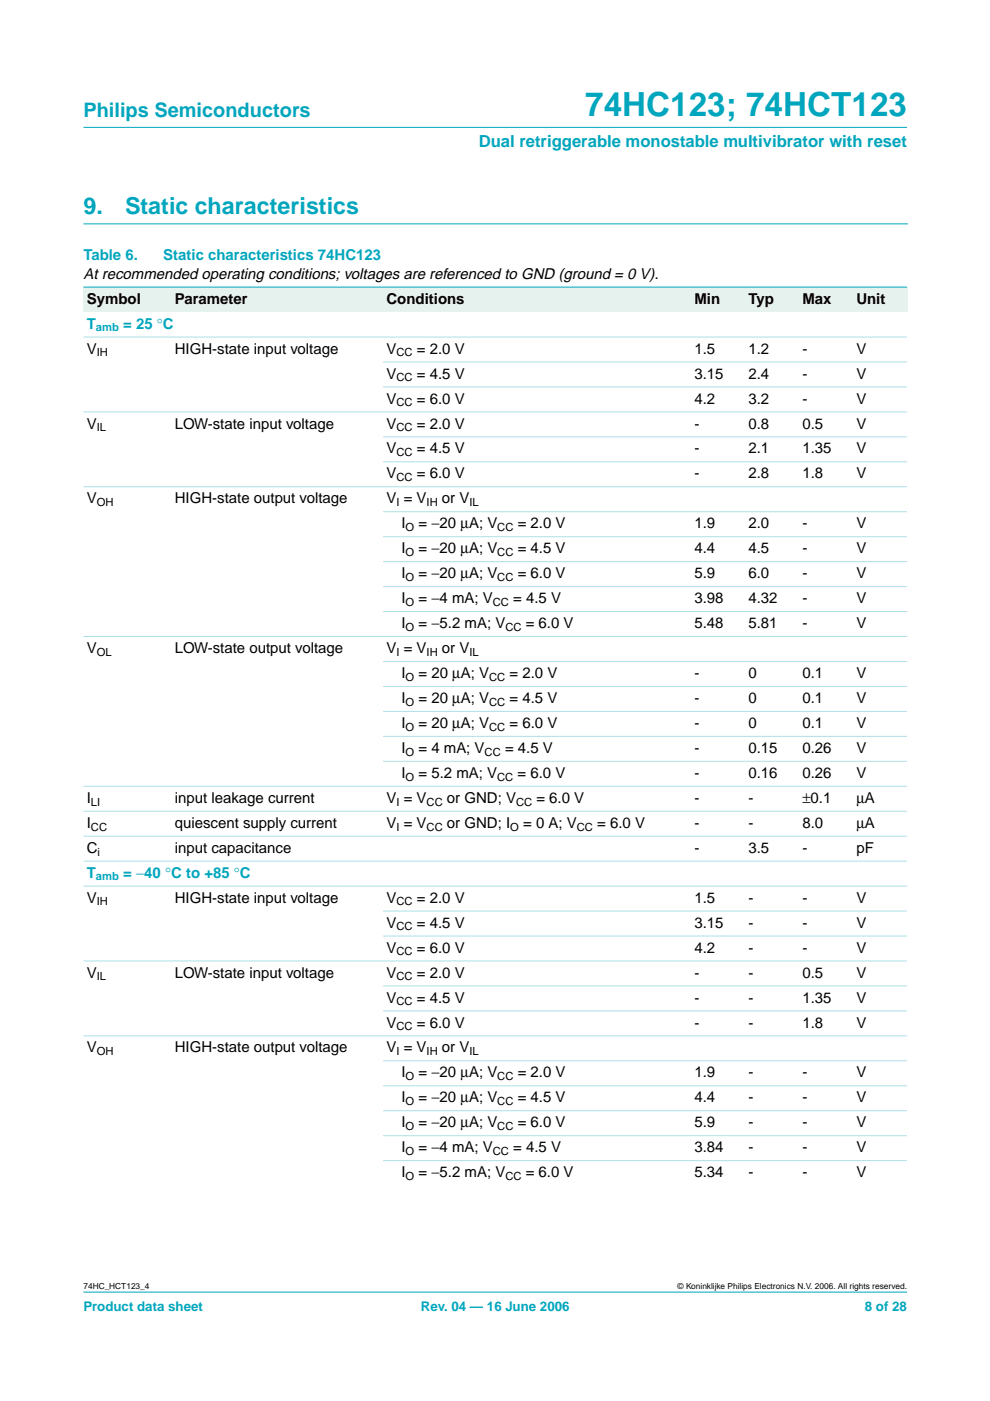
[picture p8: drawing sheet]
<svg xmlns="http://www.w3.org/2000/svg" width="210mm" height="297mm" viewBox="0 0 210 297" stroke-linecap="round" stroke-linejoin="round" font-family="sans-serif">
<defs><g id="words">
<text font-size="7.1" fill="#00a6bd" x="124.1" y="24.7">74HC123; 74HCT123</text>
<g font-size="4.9" fill="#00a6bd">
<text x="17.7" y="45.5">9.</text>
<text x="26.5" y="45.5">Static characteristics</text>
</g>
<text font-size="4.2" fill="#00a6bd" x="17.7" y="24.9">Philips Semiconductors</text>
<text font-size="3.5" fill="#00a6bd" x="101.5" y="31.1">Dual retriggerable monostable multivibrator with reset</text>
<g font-size="3.2" fill="#00a6bd">
<text x="17.7" y="55.2">Table 6.</text>
<text x="34.6" y="55.2">Static characteristics 74HC123</text>
<text x="18.4" y="69.7">T</text>
<text x="26.1" y="69.7">= 25 °C</text>
<text x="18.4" y="186.1">T</text>
<text x="26.1" y="186.1">= −40 °C to +85 °C</text>
</g>
<g font-size="3.2">
<text x="17.7" y="59.1">At recommended operating conditions; voltages are referenced to GND (ground = 0 V).</text>
<text x="18.4" y="64.4">Symbol</text>
<text x="37.1" y="64.4">Parameter</text>
<text x="81.9" y="64.4">Conditions</text>
<text x="147.2" y="64.4">Min</text>
<text x="158.7" y="64.4">Typ</text>
<text x="170.1" y="64.4">Max</text>
<text x="181.6" y="64.4">Unit</text>
<text x="18.4" y="75">V</text>
<text x="37.1" y="75">HIGH-state input voltage</text>
<text x="81.9" y="75">V</text>
<text x="88.4" y="75">= 2.0 V</text>
<text x="147.2" y="75">1.5</text>
<text x="158.7" y="75">1.2</text>
<text x="170.1" y="75">-</text>
<text x="181.6" y="75">V</text>
<text x="81.9" y="80.3">V</text>
<text x="88.4" y="80.3">= 4.5 V</text>
<text x="147.2" y="80.3">3.15</text>
<text x="158.7" y="80.3">2.4</text>
<text x="170.1" y="80.3">-</text>
<text x="181.6" y="80.3">V</text>
<text x="81.9" y="85.6">V</text>
<text x="88.4" y="85.6">= 6.0 V</text>
<text x="147.2" y="85.6">4.2</text>
<text x="158.7" y="85.6">3.2</text>
<text x="170.1" y="85.6">-</text>
<text x="181.6" y="85.6">V</text>
<text x="18.4" y="90.9">V</text>
<text x="37.1" y="90.9">LOW-state input voltage</text>
<text x="81.9" y="90.9">V</text>
<text x="88.4" y="90.9">= 2.0 V</text>
<text x="147.2" y="90.9">-</text>
<text x="158.7" y="90.9">0.8</text>
<text x="170.1" y="90.9">0.5</text>
<text x="181.6" y="90.9">V</text>
<text x="81.9" y="96.1">V</text>
<text x="81.9" y="101.4">V</text>
<text x="88.4" y="96.1">= 4.5 V</text>
<text x="88.4" y="101.4">= 6.0 V</text>
<text x="147.2" y="96.1">-</text>
<text x="147.2" y="101.4">-</text>
<text x="158.7" y="96.1">2.1</text>
<text x="158.7" y="101.4">2.8</text>
<text x="170.1" y="96.1">1.35</text>
<text x="170.1" y="101.4">1.8</text>
<text x="181.6" y="96.1">V</text>
<text x="181.6" y="101.4">V</text>
<text x="18.4" y="106.7">V</text>
<text x="37.1" y="106.7">HIGH-state output voltage</text>
<text x="81.9" y="106.7">V = V</text>
<text x="93.7" y="106.7">or V</text>
<text x="85.1" y="112">I</text>
<text x="88.7" y="112">= −20 µA; V</text>
<text x="109.8" y="112">= 2.0 V</text>
<text x="147.2" y="112">1.9</text>
<text x="158.7" y="112">2.0</text>
<text x="170.1" y="112">-</text>
<text x="181.6" y="112">V</text>
<text x="85.1" y="117.3">I</text>
<text x="88.7" y="117.3">= −20 µA; V</text>
<text x="109.8" y="117.3">= 4.5 V</text>
<text x="147.2" y="117.3">4.4</text>
<text x="158.7" y="117.3">4.5</text>
<text x="170.1" y="117.3">-</text>
<text x="181.6" y="117.3">V</text>
<text x="85.1" y="122.6">I</text>
<text x="88.7" y="122.6">= −20 µA; V</text>
<text x="109.8" y="122.6">= 6.0 V</text>
<text x="147.2" y="122.6">5.9</text>
<text x="158.7" y="122.6">6.0</text>
<text x="170.1" y="122.6">-</text>
<text x="181.6" y="122.6">V</text>
<text x="85.1" y="127.9">I</text>
<text x="88.7" y="127.9">= −4 mA; V</text>
<text x="108.8" y="127.9">= 4.5 V</text>
<text x="147.2" y="127.9">3.98</text>
<text x="158.7" y="127.9">4.32</text>
<text x="170.1" y="127.9">-</text>
<text x="181.6" y="127.9">V</text>
<text x="85.1" y="133.2">I</text>
<text x="88.7" y="133.2">= −5.2 mA; V</text>
<text x="111.5" y="133.2">= 6.0 V</text>
<text x="147.2" y="133.2">5.48</text>
<text x="158.7" y="133.2">5.81</text>
<text x="170.1" y="133.2">-</text>
<text x="181.6" y="133.2">V</text>
<text x="18.4" y="138.5">V</text>
<text x="37.1" y="138.5">LOW-state output voltage</text>
<text x="81.9" y="138.5">V = V</text>
<text x="85.1" y="143.8">I</text>
<text x="88.7" y="143.8">= 20 µA; V</text>
<text x="93.7" y="138.5">or V</text>
<text x="108" y="143.8">= 2.0 V</text>
<text x="147.2" y="143.8">-</text>
<text x="158.7" y="143.8">0</text>
<text x="170.1" y="143.8">0.1</text>
<text x="181.6" y="143.8">V</text>
<text x="85.1" y="149.1">I</text>
<text x="88.7" y="149.1">= 20 µA; V</text>
<text x="108" y="149.1">= 4.5 V</text>
<text x="147.2" y="149.1">-</text>
<text x="158.7" y="149.1">0</text>
<text x="170.1" y="149.1">0.1</text>
<text x="181.6" y="149.1">V</text>
<text x="85.1" y="154.4">I</text>
<text x="88.7" y="154.4">= 20 µA; V</text>
<text x="108" y="154.4">= 6.0 V</text>
<text x="147.2" y="154.4">-</text>
<text x="158.7" y="154.4">0</text>
<text x="170.1" y="154.4">0.1</text>
<text x="181.6" y="154.4">V</text>
<text x="85.1" y="159.6">I</text>
<text x="88.7" y="159.6">= 4 mA; V</text>
<text x="107.1" y="159.6">= 4.5 V</text>
<text x="147.2" y="159.6">-</text>
<text x="158.7" y="159.6">0.15</text>
<text x="170.1" y="159.6">0.26</text>
<text x="181.6" y="159.6">V</text>
<text x="85.1" y="164.9">I</text>
<text x="88.7" y="164.9">= 5.2 mA; V</text>
<text x="109.7" y="164.9">= 6.0 V</text>
<text x="147.2" y="164.9">-</text>
<text x="158.7" y="164.9">0.16</text>
<text x="170.1" y="164.9">0.26</text>
<text x="181.6" y="164.9">V</text>
<text x="18.4" y="170.2">I</text>
<text x="37.1" y="170.2">input leakage current</text>
<text x="81.9" y="170.2">V = V</text>
<text x="94.8" y="170.2">or GND; V</text>
<text x="113.7" y="170.2">= 6.0 V</text>
<text x="147.2" y="170.2">-</text>
<text x="158.7" y="170.2">-</text>
<text x="170.1" y="170.2">±0.1</text>
<text x="181.6" y="170.2">µA</text>
<text x="18.4" y="175.5">I</text>
<text x="37.1" y="175.5">quiescent supply current</text>
<text x="81.9" y="175.5">V = V</text>
<text x="94.8" y="175.5">or GND; I</text>
<text x="110.9" y="175.5">= 0 A; V</text>
<text x="126.6" y="175.5">= 6.0 V</text>
<text x="147.2" y="175.5">-</text>
<text x="158.7" y="175.5">-</text>
<text x="170.1" y="175.5">8.0</text>
<text x="181.6" y="175.5">µA</text>
<text x="18.4" y="180.8">C</text>
<text x="37.1" y="180.8">input capacitance</text>
<text x="147.2" y="180.8">-</text>
<text x="158.7" y="180.8">3.5</text>
<text x="170.1" y="180.8">-</text>
<text x="181.6" y="180.8">pF</text>
<text x="18.4" y="191.4">V</text>
<text x="37.1" y="191.4">HIGH-state input voltage</text>
<text x="81.9" y="191.4">V</text>
<text x="88.4" y="191.4">= 2.0 V</text>
<text x="147.2" y="191.4">1.5</text>
<text x="158.7" y="191.4">-</text>
<text x="170.1" y="191.4">-</text>
<text x="181.6" y="191.4">V</text>
<text x="81.9" y="196.7">V</text>
<text x="88.4" y="196.7">= 4.5 V</text>
<text x="147.2" y="196.7">3.15</text>
<text x="158.7" y="196.7">-</text>
<text x="170.1" y="196.7">-</text>
<text x="181.6" y="196.7">V</text>
<text x="81.9" y="202">V</text>
<text x="88.4" y="202">= 6.0 V</text>
<text x="147.2" y="202">4.2</text>
<text x="158.7" y="202">-</text>
<text x="170.1" y="202">-</text>
<text x="181.6" y="202">V</text>
<text x="18.4" y="207.3">V</text>
<text x="37.1" y="207.3">LOW-state input voltage</text>
<text x="81.9" y="207.3">V</text>
<text x="88.4" y="207.3">= 2.0 V</text>
<text x="147.2" y="207.3">-</text>
<text x="158.7" y="207.3">-</text>
<text x="170.1" y="207.3">0.5</text>
<text x="181.6" y="207.3">V</text>
<text x="81.9" y="212.6">V</text>
<text x="88.4" y="212.6">= 4.5 V</text>
<text x="147.2" y="212.6">-</text>
<text x="158.7" y="212.6">-</text>
<text x="170.1" y="212.6">1.35</text>
<text x="181.6" y="212.6">V</text>
<text x="81.9" y="217.9">V</text>
<text x="88.4" y="217.9">= 6.0 V</text>
<text x="147.2" y="217.9">-</text>
<text x="158.7" y="217.9">-</text>
<text x="170.1" y="217.9">1.8</text>
<text x="181.6" y="217.9">V</text>
<text x="18.4" y="223.1">V</text>
<text x="37.1" y="223.1">HIGH-state output voltage</text>
<text x="81.9" y="223.1">V = V</text>
<text x="93.7" y="223.1">or V</text>
<text x="85.1" y="233.7">I</text>
<text x="85.1" y="228.4">I</text>
<text x="88.7" y="228.4">= −20 µA; V</text>
<text x="88.7" y="233.7">= −20 µA; V</text>
<text x="109.8" y="228.4">= 2.0 V</text>
<text x="109.8" y="233.7">= 4.5 V</text>
<text x="147.2" y="228.4">1.9</text>
<text x="147.2" y="233.7">4.4</text>
<text x="158.7" y="228.4">-</text>
<text x="158.7" y="233.7">-</text>
<text x="170.1" y="228.4">-</text>
<text x="170.1" y="233.7">-</text>
<text x="181.6" y="228.4">V</text>
<text x="181.6" y="233.7">V</text>
<text x="85.1" y="239">I</text>
<text x="88.7" y="239">= −20 µA; V</text>
<text x="109.8" y="239">= 6.0 V</text>
<text x="147.2" y="239">5.9</text>
<text x="158.7" y="239">-</text>
<text x="170.1" y="239">-</text>
<text x="181.6" y="239">V</text>
<text x="85.1" y="244.3">I</text>
<text x="88.7" y="244.3">= −4 mA; V</text>
<text x="108.8" y="244.3">= 4.5 V</text>
<text x="147.2" y="244.3">3.84</text>
<text x="158.7" y="244.3">-</text>
<text x="170.1" y="244.3">-</text>
<text x="181.6" y="244.3">V</text>
<text x="85.1" y="249.6">I</text>
<text x="88.7" y="249.6">= −5.2 mA; V</text>
<text x="111.5" y="249.6">= 6.0 V</text>
<text x="147.2" y="249.6">5.34</text>
<text x="158.7" y="249.6">-</text>
<text x="170.1" y="249.6">-</text>
<text x="181.6" y="249.6">V</text>
</g>
<g font-size="2.8" fill="#00a6bd">
<text x="17.7" y="278">Product data sheet</text>
<text x="89.2" y="278">Rev. 04 — 16 June 2006</text>
<text x="183.4" y="278">8 of 28</text>
</g>
<g font-size="2.4" fill="#00a6bd">
<text x="20.3" y="70.3">amb</text>
<text x="20.3" y="186.7">amb</text>
</g>
<g font-size="2.4">
<text x="20.5" y="75.6">IH</text>
<text x="84" y="75.6">CC</text>
<text x="84" y="80.8">CC</text>
<text x="84" y="86.1">CC</text>
<text x="20.5" y="91.4">IL</text>
<text x="84" y="91.4">CC</text>
<text x="84" y="96.7">CC</text>
<text x="20.5" y="107.3">OH</text>
<text x="84" y="102">CC</text>
<text x="84" y="107.3">I</text>
<text x="90.4" y="107.3">IH</text>
<text x="99.5" y="107.3">IL</text>
<text x="86" y="112.6">O</text>
<text x="105.4" y="112.6">CC</text>
<text x="86" y="117.9">O</text>
<text x="105.4" y="117.9">CC</text>
<text x="86" y="123.2">O</text>
<text x="105.4" y="123.2">CC</text>
<text x="86" y="128.5">O</text>
<text x="104.5" y="128.5">CC</text>
<text x="86" y="133.8">O</text>
<text x="107.1" y="133.8">CC</text>
<text x="20.5" y="139.1">OL</text>
<text x="84" y="139.1">I</text>
<text x="90.4" y="139.1">IH</text>
<text x="99.5" y="139.1">IL</text>
<text x="86" y="144.3">O</text>
<text x="86" y="149.6">O</text>
<text x="103.7" y="144.3">CC</text>
<text x="103.7" y="149.6">CC</text>
<text x="86" y="154.9">O</text>
<text x="103.7" y="154.9">CC</text>
<text x="86" y="160.2">O</text>
<text x="102.8" y="160.2">CC</text>
<text x="86" y="165.5">O</text>
<text x="105.4" y="165.5">CC</text>
<text x="19.3" y="170.8">LI</text>
<text x="84" y="170.8">I</text>
<text x="90.4" y="170.8">CC</text>
<text x="109.4" y="170.8">CC</text>
<text x="19.3" y="176.1">CC</text>
<text x="84" y="176.1">I</text>
<text x="90.4" y="176.1">CC</text>
<text x="108.2" y="176.1">O</text>
<text x="122.3" y="176.1">CC</text>
<text x="20.7" y="181.4">i</text>
<text x="20.5" y="192">IH</text>
<text x="84" y="192">CC</text>
<text x="84" y="197.3">CC</text>
<text x="84" y="202.6">CC</text>
<text x="20.5" y="207.8">IL</text>
<text x="84" y="207.8">CC</text>
<text x="84" y="213.1">CC</text>
<text x="84" y="218.4">CC</text>
<text x="20.5" y="223.7">OH</text>
<text x="84" y="223.7">I</text>
<text x="90.4" y="223.7">IH</text>
<text x="99.5" y="223.7">IL</text>
<text x="86" y="229">O</text>
<text x="105.4" y="229">CC</text>
<text x="86" y="234.3">O</text>
<text x="86" y="239.6">O</text>
<text x="105.4" y="234.3">CC</text>
<text x="105.4" y="239.6">CC</text>
<text x="86" y="244.9">O</text>
<text x="104.5" y="244.9">CC</text>
<text x="86" y="250.2">O</text>
<text x="107.1" y="250.2">CC</text>
</g>
<g font-size="1.8">
<text x="17.7" y="273.4">74HC_HCT123_4</text>
<text x="143.7" y="273.4">© Koninklijke Philips Electronics N.V. 2006. All rights reserved.</text>
</g>
</g></defs>
<g fill="#00a6bd" stroke="#00a6bd" stroke-width=".21">
<path d="M17.7 273.9h174.6z"/>
<path d="M17.7 27h174.6z"/>
</g>
<path d="M17.7 47.5h174.7" fill="none" stroke="#00a6bd" stroke-width=".21"/>
<g fill="#e6f2ed">
<path d="M17.7 60.9h18.7v5.3h-18.7z" fill-rule="evenodd"/>
<path d="M36.4 60.9h44.8v5.3h-44.8z" fill-rule="evenodd"/>
<path d="M81.2 60.9h58.3v5.3h-58.3z" fill-rule="evenodd"/>
<path d="M139.5 60.9h7v5.3h-7z" fill-rule="evenodd"/>
<path d="M146.5 60.9h11.5v5.3h-11.5z" fill-rule="evenodd"/>
<path d="M158 60.9h11.4v5.3h-11.4z" fill-rule="evenodd"/>
<path d="M169.4 60.9h11.5v5.3h-11.5z" fill-rule="evenodd"/>
<path d="M180.9 60.9h11.4v5.3h-11.4z" fill-rule="evenodd"/>
</g>
<path d="M17.7 60.9h174.6z" fill="#00a6bd" stroke="#00a6bd" stroke-width=".21"/>
<g fill="#ade0e6" stroke="#ade0e6" stroke-width=".21">
<path d="M17.7 71.5h174.6z"/>
<path d="M81.2 76.7h111.1z"/>
<path d="M81.2 82h111.1z"/>
<path d="M17.7 87.3h174.6z"/>
<path d="M81.2 92.6h111.1z"/>
<path d="M81.2 97.9h111.1z"/>
<path d="M17.7 103.2h174.6z"/>
<path d="M81.2 108.5h111.1z"/>
<path d="M81.2 113.8h111.1z"/>
<path d="M81.2 119.1h111.1z"/>
<path d="M81.2 124.4h111.1z"/>
<path d="M81.2 129.7h111.1z"/>
<path d="M17.7 135h174.6z"/>
<path d="M81.2 140.2h111.1z"/>
<path d="M81.2 145.5h111.1z"/>
<path d="M81.2 150.8h111.1z"/>
<path d="M81.2 156.1h111.1z"/>
<path d="M81.2 161.4h111.1z"/>
<path d="M17.7 166.7h174.6z"/>
<path d="M17.7 172h174.6z"/>
<path d="M17.7 177.3h174.6z"/>
<path d="M17.7 182.6h174.6z"/>
<path d="M17.7 187.9h174.6z"/>
<path d="M81.2 193.2h111.1z"/>
<path d="M81.2 198.5h111.1z"/>
<path d="M17.7 203.7h174.6z"/>
<path d="M81.2 209h111.1z"/>
<path d="M81.2 214.3h111.1z"/>
<path d="M17.7 219.6h174.6z"/>
<path d="M81.2 224.9h111.1z"/>
<path d="M81.2 230.2h111.1z"/>
<path d="M81.2 235.5h111.1z"/>
<path d="M81.2 240.8h111.1z"/>
<path d="M81.2 246.1h111.1z"/>
</g>
<use href="#words"/>
</svg>
